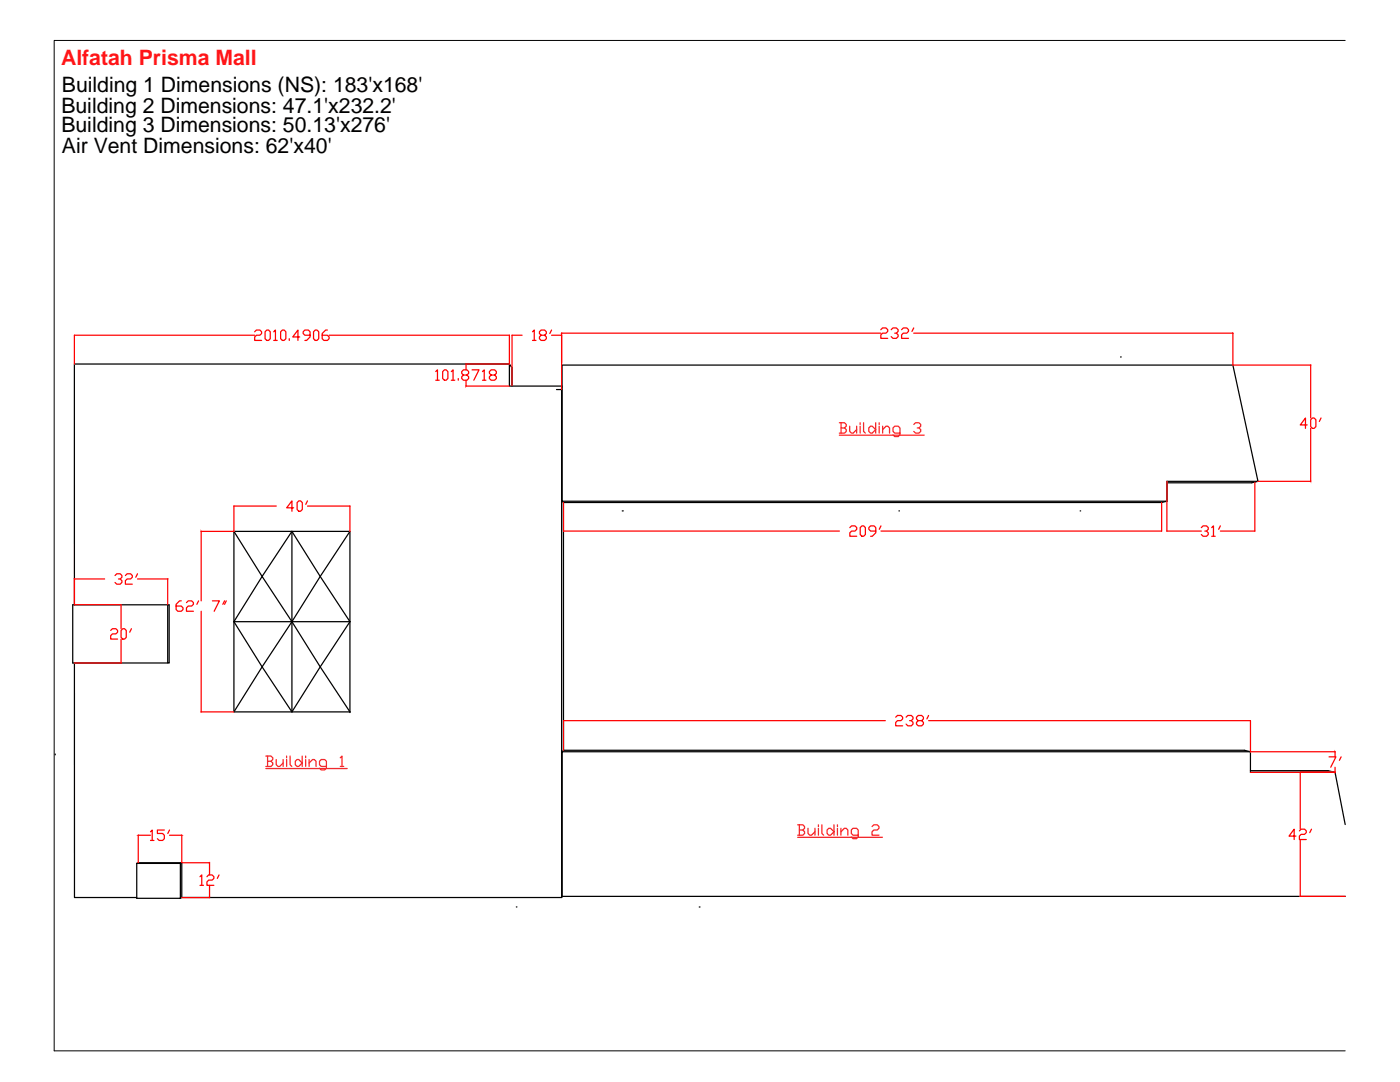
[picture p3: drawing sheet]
<svg xmlns="http://www.w3.org/2000/svg" width="279mm" height="216mm" viewBox="0 0 279 216" stroke-linecap="round" stroke-linejoin="round" font-family="sans-serif">
<defs><g id="words">
<text font-size="4.2" fill="#ff1418" x="12.2" y="12.9">Alfatah Prisma Mall</text>
<g font-size="4.2">
<text x="12.2" y="22.5">Building 2 Dimensions: 47.1'x232.2'</text>
<text x="12.4" y="18.3">Building 1 Dimensions (NS): 183'x168'</text>
<text x="12.2" y="26.4">Building 3 Dimensions: 50.13'x276'</text>
<text x="12.4" y="30.5">Air Vent Dimensions: 62'x40'</text>
</g>
</g></defs>
<!-- layer: 0 -->
<g fill="none" stroke="#000" stroke-width=".25">
<path d="M101.7 72.6l.5 .8v3.6M111.1 77.7h1M112.1 77h-10.4v-4.4h-86.9l.1 48.1M112.1 77v22.9M112.1 77l.1 .2M112.2 72.8h133.8l5.1 23.2h-18.2v4h-120.7zM223.6 71.2h.2M112.1 99.9v79.2h-75.8M112.1 99.9l.4 .4M251.1 96l-1.3 .3h-16.9M46.7 106l5.6 9 6-9M46.7 106v36.1h11.6"/>
<path d="M46.7 106h23.1M58.3 106l5.6 9-5.6 9 5.6 9.1-5.6 9M58.3 106v18h11.5M69.8 106l-5.9 9 5.9 9M69.8 106v36.2M112.5 100.3v49.4h135.8l1.3 .3M124.2 101.9h.2M179.4 101.9h.1M215.6 101.9h.1M232.9 100l-1.1 .3h-119.3M14.9 132.3v46.8h12.4M33.5 120.7h-19v11.6h19"/>
<path d="M33.5 120.7h.3v11.6h-.3zM46.7 124l5.6 9.1-5.6 9M46.7 124l5.6-9 6 9M46.7 124h11.6M58.3 124l-6 9.1 6 9M58.3 124v18.1h11.5l-5.9-9 5.9-9.1M11 150.5v.1M112.5 149.7l-.4 .4M249.6 150h-137.4v28.9M249.6 150v4.1h16.8l-1.4-.3h-15.4M266.4 154.1l2.1 10.4M27.3 172.3h8.7v6.9h-8.7z"/>
<path d="M27.3 172.3l.3-.2h8.7v7M36.3 179.1l-.3 .1M36.3 172.1l-.3 .2M112.2 178.9l-.1 .2M112.2 178.9h156.3M103 181h.2M139.5 181h.2"/>
</g>
<g fill="none" stroke="#f00" stroke-width=".25">
<path d="M50.8 66.2l.4-.3h.7l.3 .3v.3l-.3 .4h-.7l-.4 .3v.7h1.4M50.8 66.9h-36v5.7M53.2 65.9h.4l.3 .3v1.4l-.3 .3h-.4l-.3-.3v-1.4zM54.6 66.2l.4-.3v2M54.6 67.9h.7M56 66.2l.4-.3h.3l.3 .3v1.4l-.3 .3h-.3l-.4-.3zM57.7 67.6v.3M59.8 67.2h-1.4l1.1-1.3v2M61.9 66.9h-1.1l-.3-.4v-.3l.3-.3h.7l.4 .3v1l-.7 .7h-.4M62.6 66.2l.3-.3h.4l.3 .3v1.4l-.3 .3h-.4l-.3-.3zM65.3 65.9h-.3l-.7 .6v1.1l.3 .3h.7l.4-.3v-.4l-.4-.3h-1M65.7 66.9h36"/>
<path d="M87 74.1l.3-.3v2.1M87 75.9h.7M88.3 74.1l.4-.3h.3l.4 .3v1.4l-.4 .4h-.3l-.4-.4zM90.1 74.1l.3-.3v2.1M90.1 75.9h.7M91.5 75.5v.4M92.5 74.8l-.4-.3v-.4l.4-.3h.7l.3 .3v.4l-.3 .3h-.7l-.4 .4v.3l.4 .4h.7l.3-.4v-.3l-.3-.4M93 75.9v1.1h8.7M94.2 73.8h1.4l-1 2.1M96.3 74.1l.3-.3v2.1M96.3 75.9h.7M98 74.8l-.3-.3v-.4l.3-.3h.7l.4 .3v.4l-.4 .3h-.7l-.3 .4v.3l.3 .4h.7l.4-.4v-.3l-.4-.4"/>
<path d="M101.7 66.9v5.7h-8.7v1.2M104.2 66.9h-2v10.1M106.3 66.2l.3-.3v2M106.3 67.9h.7M108 66.9l-.3-.4v-.3l.3-.3h.7l.3 .3v.3l-.3 .4h-.7l-.3 .3v.4l.3 .3h.7l.3-.3v-.4l-.3-.3M110.1 65.9l-.4 .6M110.1 66.9h2M112.1 66.5v11.2M112.1 66.5h63.7M175.8 65.8l.3-.4h.7l.4 .4v.3l-.4 .4h-.7l-.3 .3v.7h1.4M177.9 65.8l.3-.4h.7l.3 .4v.3l-.3 .4h-.4M178.9 66.5l.3 .3v.4l-.3 .3h-.7l-.3-.3"/>
<path d="M179.9 65.8l.4-.4h.7l.3 .4v.3l-.3 .4h-.7l-.4 .3v.7h1.4M182.4 65.4l-.4 .7M182.4 66.5h63.6M246 66.5v6.3h15.6v10.6M61.4 99.9l-.4 .7M232.9 96v10h6.8M250.4 96.2v9.8h-6.8M260.9 84.8h-1.4l1-1.4v2.1M261.6 85.5v10.5h-10.5M261.9 83.4h.4l.3 .4v1.3l-.3 .4h-.4l-.3-.4v-1.3zM263.6 83.4l-.3 .7M20.9 115.5h-6v5.2h9.3v4.7"/>
<path d="M23 114.8l.3-.3h.7l.3 .3v.4l-.3 .3h-.4M24 115.5l.3 .4v.3l-.3 .4h-.7l-.3-.4M25 114.8l.4-.3h.7l.3 .3v.4l-.3 .3h-.7l-.4 .4v.7h1.4M27.4 114.5l-.3 .7M27.4 115.5h6.1v5.2M36.2 119.9h-.4l-.7 .7v1l.4 .4h.7l.3-.4v-.3l-.3-.4h-1.1M39.6 119.9l-.3 .7M42.4 119.9h1.4l-1.1 2.1M44.8 119.9l-.3 .7M45.2 119.9l-.4 .7M55.1 101h-8.4v5h-6.6v13.9M58.6 101.3h-1.4l1.1-1.4v2.1"/>
<path d="M59.3 100.3l.3-.4h.4l.3 .4v1.4l-.3 .3h-.4l-.3-.3zM61.4 101h8.4M69.8 101v5M112.5 100.3v5.7h55M169.6 105.3l.3-.4h.7l.4 .4v.3l-.4 .4h-.7l-.3 .3v.7h1.4M171.7 105.3l.3-.4h.4l.3 .4v1.4l-.3 .3h-.4l-.3-.3zM174.8 106h-1.1l-.3-.4v-.3l.3-.4h.7l.4 .4v1l-.7 .7h-.4M175.8 104.9l-.3 .7M175.8 106h56M231.8 100.3v5.7M239.8 105.3l.3-.4h.7l.3 .4v.3l-.3 .4h-.4M240.8 106l.3 .3v.4l-.3 .3h-.7l-.3-.3"/>
<path d="M241.8 105.3l.4-.4v2.1M241.8 107h.7M243.6 104.9l-.4 .7M22.1 125.8l.3-.3h.7l.4 .3v.3l-.4 .4h-.7l-.3 .3v.7h1.4M24.2 125.8l.3-.3h.4l.3 .3v1.4l-.3 .3h-.4l-.3-.3zM24.2 127.5v4.8h-9.3M26.2 125.5l-.3 .6M37.2 120.2l.4-.3h.7l.3 .3v.4l-.3 .3h-.7l-.4 .4v.7h1.4M40.1 122v20.1h6.6M176.7 143.8h-64.2v5.9M178.8 143.1l.3-.3h.7l.3 .3v.4l-.3 .3h-.7l-.3 .3v.7h1.3M180.8 143.1l.4-.3h.7l.3 .3v.4l-.3 .3h-.4"/>
<path d="M181.9 143.8l.3 .3v.4l-.3 .3h-.7l-.4-.3M183.3 143.8l-.4-.3v-.4l.4-.3h.6l.4 .3v.4l-.4 .3h-.6l-.4 .3v.4l.4 .3h.6l.4-.3v-.4l-.4-.3M185.3 142.8l-.3 .7M185.3 143.8h64.3v6.2h16.9M259.5 154.1v11.3M265.2 151h1.4l-1 2.1M266.4 153.1l.1 1h-16.9M266.4 150v1M267.7 151l-.4 .7M30 166.7h-2.4v5.4M30 166l.4-.4v2.1M30 167.7h.7"/>
<path d="M32.8 165.6h-1.4v.7h1.1l.3 .4v.7l-.3 .3h-.7l-.4-.3M33.8 165.6l-.3 .7M33.8 166.7h2.5v5.4h5.5M39.9 174.9l.4-.3v2.1M39.9 176.7h.7M41.3 174.9l.3-.3h.7l.4 .3v.4l-.4 .3h-.7l-.3 .4v.7h1.4M41.8 176.7v2.4h-5.5M41.8 172.2v2.4M43.7 174.6l-.3 .7M258.6 166.8h-1.4l1.1-1.4v2.1M259.3 165.8l.4-.4h.7l.3 .4v.3l-.3 .4h-.7l-.4 .3v.7h1.4M259.5 167.5v11.4h9"/>
<path d="M261.7 165.4l-.3 .7"/>
</g>
<g fill="none" stroke="#ed1f24" stroke-width=".25">
<path d="M167.5 84.4h1l.4 .3v.3l-.4 .4M167.5 86.8h16.9M167.9 85.4h.6l.4 .3v.4l-.4 .3h-1M167.9 84.4v2M169.6 85v1.1l.3 .3h.4l.7-.7M171 85v1.4M171.7 84.4v.3M171.7 85v1.4M172.3 84.4v1.7l.4 .3M173.7 85h.4l.7 .7-.7 .7h-.4l-.3-.3v-.7zM174.8 84.4v2M175.5 84.4v.3"/>
<path d="M175.5 85v1.4M176.1 85.7l.7-.7h.4l.3 .4v1M176.1 85v1.4M179.6 86.4h-1l-.4-.3v-.7l.4-.4h.7l.3 .4v1.4l-.3 .3h-.7l-.4-.3M182.4 84.7l.3-.3h.7l.3 .3v.3l-.3 .4h-.3M183.4 85.4l.3 .3v.4l-.3 .3h-.7l-.3-.3M53.1 153.4h16.2M53.1 150.9h1l.3 .3v.4l-.3 .3M53.4 150.9v2M53.4 151.9h.7l.3 .3v.4l-.3 .3h-1M55.1 151.6v1l.4 .3h.3l.7-.7M56.5 151.6v1.3"/>
<path d="M57.2 150.9v.3M57.2 151.6v1.3M57.9 150.9v1.7l.3 .3M58.9 151.9l.4-.3h.3l.7 .6-.7 .7h-.3l-.4-.3zM60.3 150.9v2M61 150.9v.3M61 151.6v1.3M61.7 152.2l.7-.6h.3l.4 .3v1M61.7 151.6v1.3M65.1 152.9h-1l-.3-.3v-.7l.3-.3h.7l.3 .3v1.4l-.3 .3h-.7l-.3-.3M67.9 151.2l.4-.3v2M67.9 152.9h.7"/>
<path d="M159.2 164.6h1l.4 .3v.4l-.4 .3M159.2 167.1h16.9M159.5 164.6v2.1M159.5 165.6h.7l.4 .4v.3l-.4 .4h-1M161.3 165.3v1l.3 .4h.3l.7-.7M162.6 165.3v1.4M163.3 164.6v.3M163.3 165.3v1.4M164 164.6v1.7l.4 .4M165.4 165.3h.4l.6 .7-.6 .7h-.4l-.3-.4v-.7zM166.4 164.6v2.1M167.1 164.6v.3"/>
<path d="M167.1 165.3v1.4M167.8 166l.7-.7h.4l.3 .3v1.1M167.8 165.3v1.4M171.3 166.7h-1.1l-.3-.4v-.7l.3-.3h.7l.4 .3v1.4l-.4 .3h-.7l-.3-.3M174 164.9l.4-.3h.7l.3 .3v.4l-.3 .3h-.7l-.4 .4v.7h1.4"/>
</g>
<path d="M268.5 8.1h-257.7v201.6h257.7" fill="none" stroke="#000" stroke-width=".2"/>
<use href="#words"/>
</svg>
